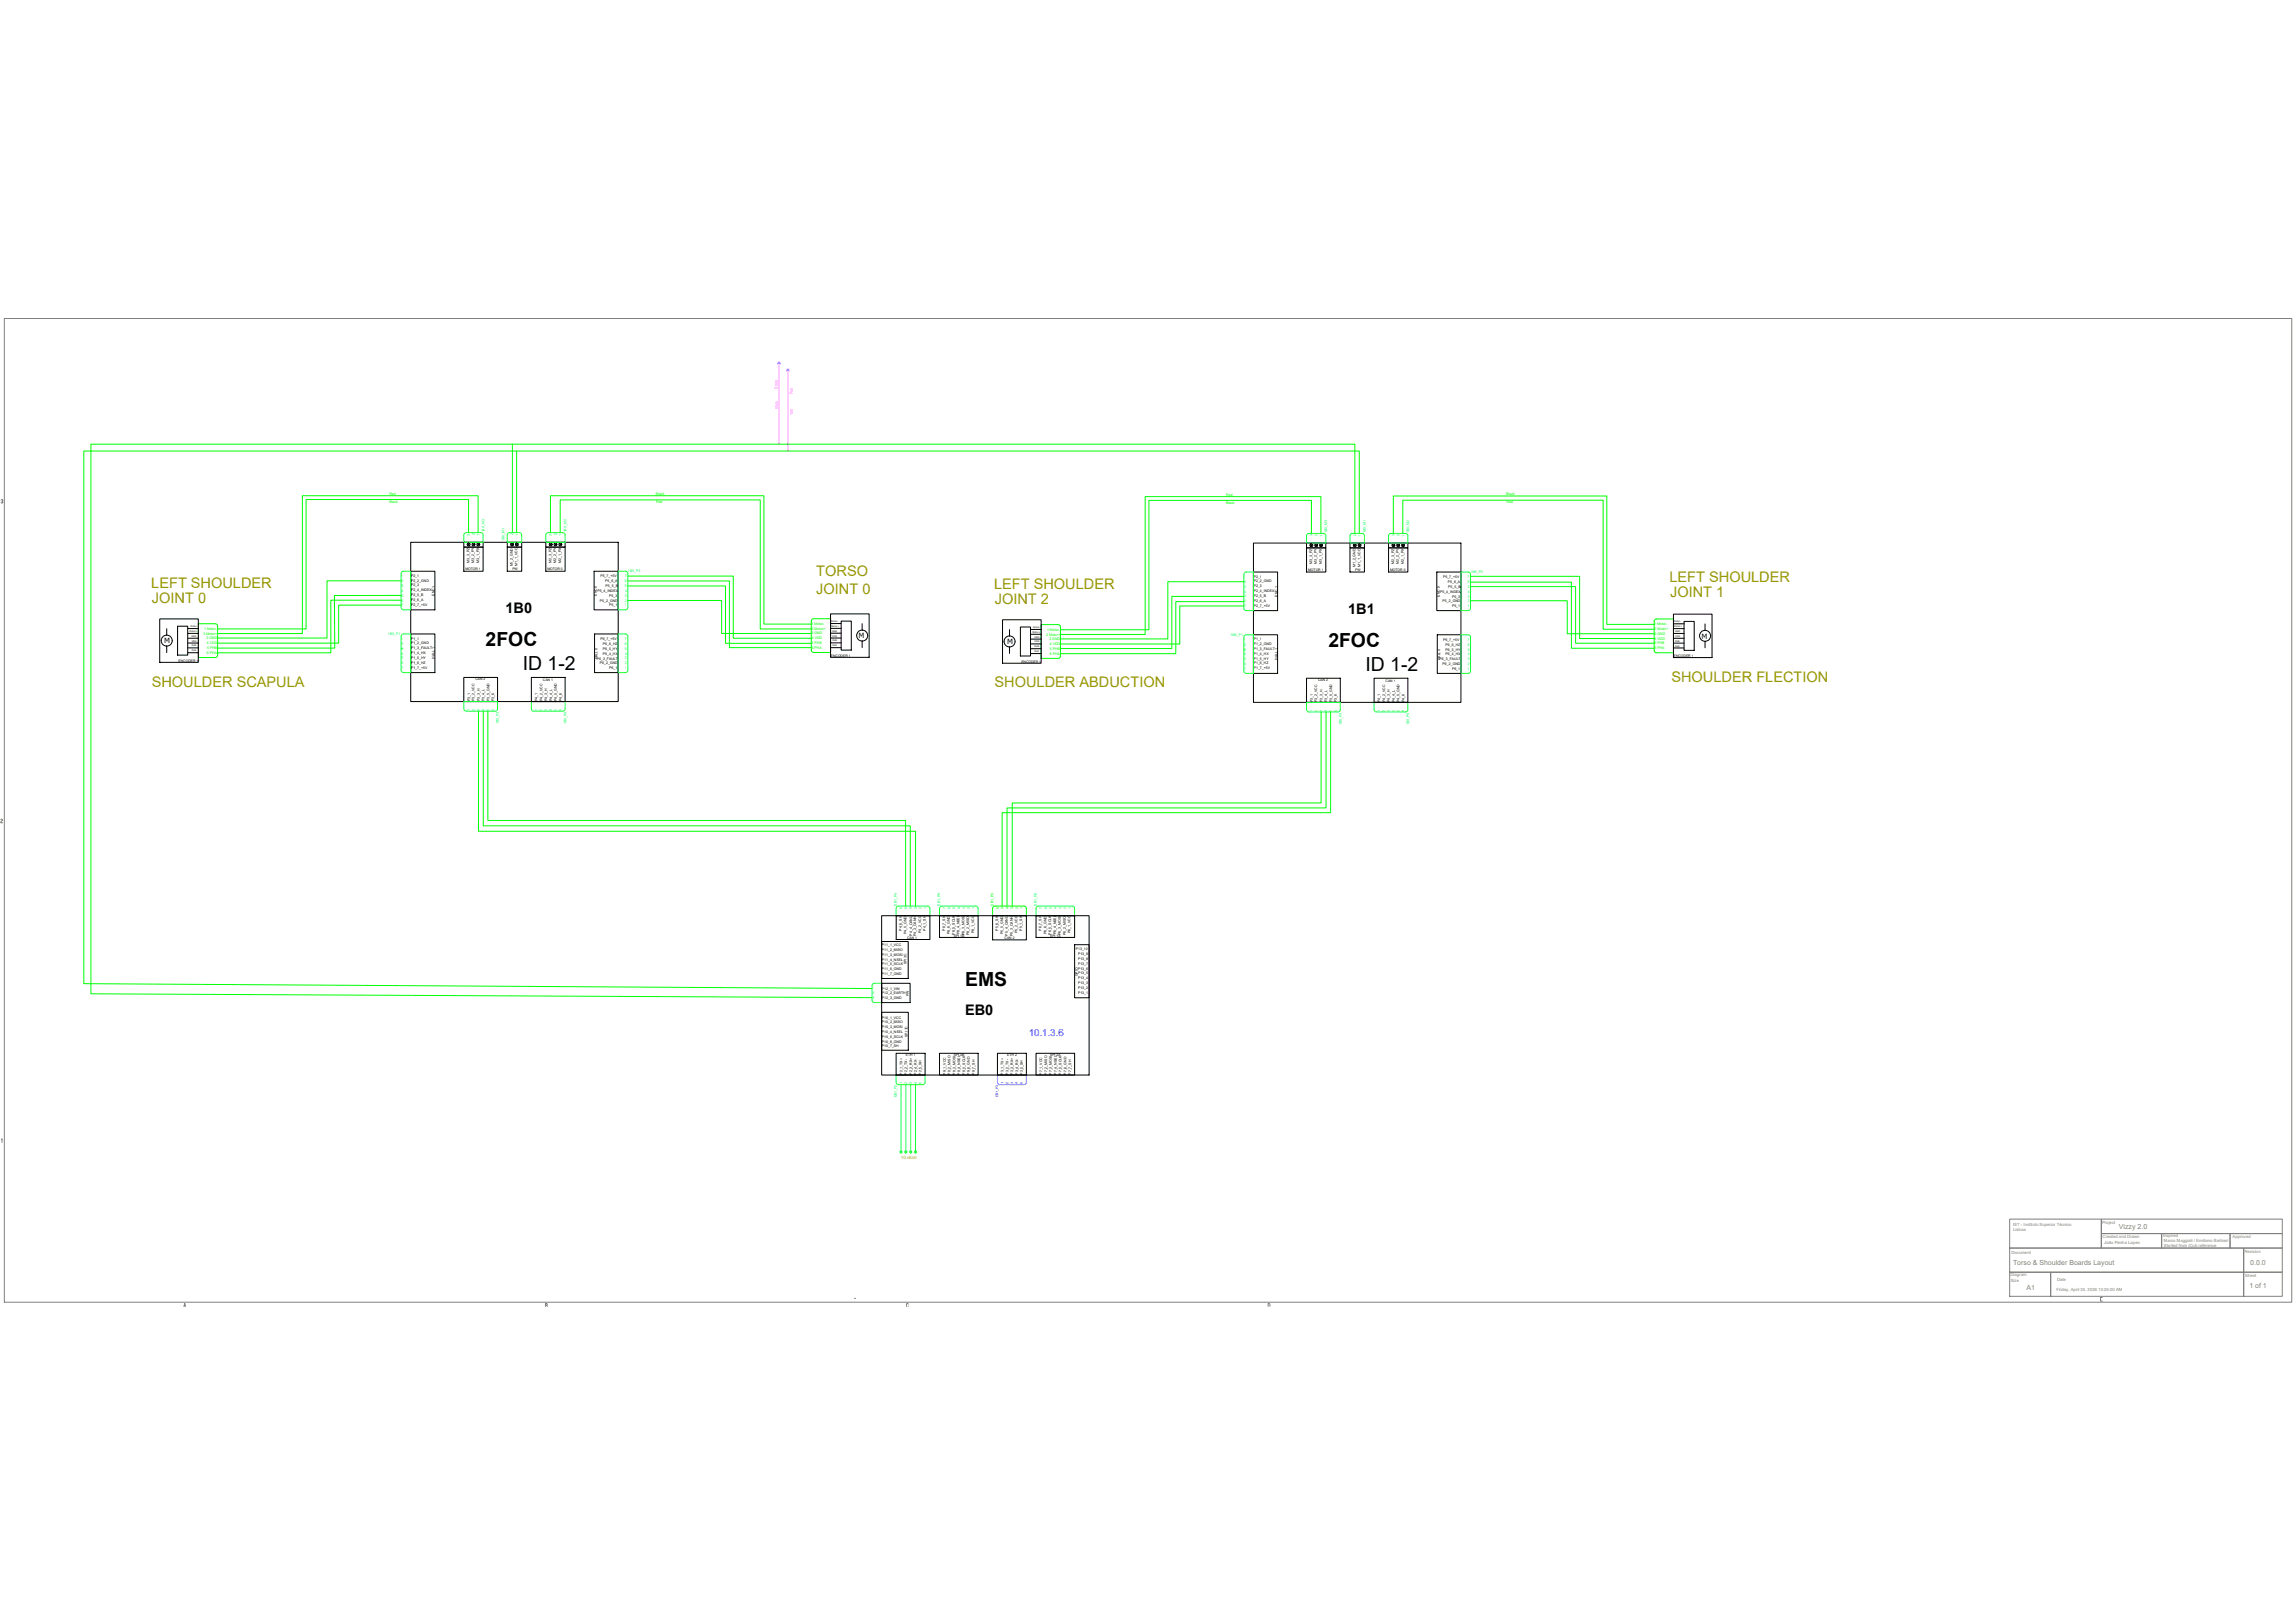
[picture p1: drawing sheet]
<svg xmlns="http://www.w3.org/2000/svg" width="841mm" height="594mm" viewBox="0 0 841 594" stroke-linecap="round" stroke-linejoin="round" font-family="sans-serif">
<defs><g id="words">
<g font-size="7.1">
<text x="178" y="236.6">2FOC</text>
<text x="486.8" y="236.9">2FOC</text>
<text x="191.6" y="245.5">ID 1-2</text>
<text x="500.4" y="245.8">ID 1-2</text>
<text x="353.7" y="361">EMS</text>
</g>
<g font-size="5.3" fill="#990">
<text x="55.4" y="215.3">LEFT SHOULDER</text>
<text x="299.1" y="210.9">TORSO</text>
<text x="364.3" y="215.6">LEFT SHOULDER</text>
<text x="611.8" y="213.3">LEFT SHOULDER</text>
<text x="55.7" y="220.8">JOINT 0</text>
<text x="299.1" y="217.5">JOINT 0</text>
<text x="364.6" y="221.1">JOINT 2</text>
<text x="612" y="218.8">JOINT 1</text>
<text x="55.6" y="251.4">SHOULDER SCAPULA</text>
<text x="364.5" y="251.8">SHOULDER ABDUCTION</text>
<text x="612.5" y="249.9">SHOULDER FLECTION</text>
</g>
<g font-size="5.3">
<text x="185.2" y="224.6">1B0</text>
<text x="494" y="224.9">1B1</text>
<text x="353.7" y="371.7">EB0</text>
</g>
<text font-size="3.6" fill="#00f" x="377" y="379.6">10.1.3.6</text>
<g font-size="2.6">
<text x="314.6" y="233.8">M</text>
<text x="623.5" y="233.9">M</text>
<text x="60.2" y="235.6">M</text>
<text x="369.1" y="236">M</text>
</g>
<g font-size="2.6" fill="#808080">
<text x="776.5" y="450.2">Vizzy 2.0</text>
<text x="737.7" y="463.2">Torso &amp; Shoulder Boards Layout</text>
<text x="824.7" y="463.3">0.0.0</text>
<text x="742.6" y="472.5">A1</text>
<text x="824.3" y="471.8">1 of 1</text>
</g>
<g font-size="1.6" fill="#808080">
<text x="737.7" y="448.9">IST - Instituto Superior Técnico</text>
<text x="770.3" y="448.1">Project</text>
<text x="737.8" y="450.7">Lisboa</text>
<text x="770.5" y="453.5">Created and Drawn</text>
<text x="771.1" y="455.6">João Penha Lopes</text>
<text x="792.6" y="453.2">Inspired</text>
<text x="792.9" y="454.9">Marco Maggiali / Emiliano Barbieri</text>
<text x="818.1" y="453.3">Approved</text>
<text x="737.1" y="459.4">Document</text>
<text x="793" y="456.8">Started from iCub reference</text>
<text x="822.5" y="458.9">Revision</text>
<text x="736.8" y="467.4">Diagram</text>
<text x="822.8" y="467.9">Sheet</text>
<text x="736.9" y="469.5">Size</text>
<text x="753.6" y="472.7">Friday, April 24, 2026 10:25:00 AM</text>
<text x="753.8" y="469.2">Date</text>
</g>
<g font-size="1.3" fill="#f0f">
<text x="284.9" y="142.4" transform="rotate(-90 284.9 142.4)">Black</text>
<text x="285.1" y="149.9" transform="rotate(-90 285.1 149.9)">GND</text>
<text x="290.4" y="144.5" transform="rotate(-90 290.4 144.5)">Red</text>
<text x="290.6" y="152.1" transform="rotate(-90 290.6 152.1)">12V</text>
</g>
<g font-size="1.3" fill="#0f0">
<text x="142.7" y="184.2">Black</text>
<text x="142.7" y="181.3">Red</text>
<text x="240.4" y="181.3">Black</text>
<text x="240.5" y="184.4">Red</text>
<text x="449.3" y="184.5">Black</text>
<text x="449.4" y="181.6">Red</text>
<text x="552" y="181.3">Black</text>
<text x="552.1" y="184.4">Red</text>
<text x="74.5" y="232.4">2 Motor+</text>
<text x="74.8" y="230.7">1 Motor-</text>
<text x="297.3" y="228.8">1 Motor-</text>
<text x="297.4" y="232.4">3 GND</text>
<text x="297.5" y="230.6">2 Motor+</text>
<text x="383.4" y="232.8">2 Motor+</text>
<text x="383.7" y="231">1 Motor-</text>
<text x="606.2" y="228.9">1 Motor-</text>
<text x="606.3" y="232.5">3 GND</text>
<text x="606.3" y="230.7">2 Motor+</text>
<text x="75.7" y="234.2">3 GND</text>
<text x="75.9" y="239.5">6 PHA</text>
<text x="75.9" y="236">4 VDD</text>
<text x="75.9" y="237.7">5 PHB</text>
<text x="297.4" y="235.9">5 PHB</text>
<text x="297.4" y="237.7">6 PHA</text>
<text x="297.5" y="234.1">4 VDD</text>
<text x="384.6" y="234.5">3 GND</text>
<text x="384.7" y="239.8">6 PHA</text>
<text x="384.7" y="236.3">4 VDD</text>
<text x="384.8" y="238.1">5 PHB</text>
<text x="606.3" y="236">5 PHB</text>
<text x="606.3" y="237.8">6 PHA</text>
<text x="606.4" y="234.2">4 VDD</text>
<text x="364" y="331.8" transform="rotate(-90 364 331.8)">EB1_P5</text>
<text x="366" y="332.9" transform="rotate(-90 366 332.9)">6</text>
<text x="367.8" y="332.9" transform="rotate(-90 367.8 332.9)">5</text>
<text x="369.5" y="332.9" transform="rotate(-90 369.5 332.9)">4</text>
<text x="371.3" y="332.9" transform="rotate(-90 371.3 332.9)">3</text>
<text x="373.1" y="332.9" transform="rotate(-90 373.1 332.9)">2</text>
<text x="374.9" y="333" transform="rotate(-90 374.9 333)">1</text>
</g>
<g font-size="1.3" fill="#00ff64">
<text x="172.2" y="196.1" transform="rotate(-90 172.2 196.1)">3</text>
<text x="174" y="196.1" transform="rotate(-90 174 196.1)">2</text>
<text x="175.7" y="196.2" transform="rotate(-90 175.7 196.2)">1</text>
<text x="177.6" y="195" transform="rotate(-90 177.6 195)">1B0_M3</text>
<text x="188.1" y="196.1" transform="rotate(-90 188.1 196.1)">2</text>
<text x="189.9" y="196.2" transform="rotate(-90 189.9 196.2)">1</text>
<text x="202.2" y="196.1" transform="rotate(-90 202.2 196.1)">3</text>
<text x="204" y="196.1" transform="rotate(-90 204 196.1)">2</text>
<text x="205.8" y="196.2" transform="rotate(-90 205.8 196.2)">1</text>
<text x="207.6" y="195" transform="rotate(-90 207.6 195)">1B0_M2</text>
<text x="481" y="196.4" transform="rotate(-90 481 196.4)">3</text>
<text x="482.8" y="196.4" transform="rotate(-90 482.8 196.4)">2</text>
<text x="484.6" y="196.5" transform="rotate(-90 484.6 196.5)">1</text>
<text x="486.4" y="195.3" transform="rotate(-90 486.4 195.3)">1B0_M3</text>
<text x="496.9" y="196.4" transform="rotate(-90 496.9 196.4)">2</text>
<text x="498.7" y="196.5" transform="rotate(-90 498.7 196.5)">1</text>
<text x="500.5" y="195.3" transform="rotate(-90 500.5 195.3)">1B0_M1</text>
<text x="511.1" y="196.4" transform="rotate(-90 511.1 196.4)">3</text>
<text x="512.8" y="196.4" transform="rotate(-90 512.8 196.4)">2</text>
<text x="514.6" y="196.5" transform="rotate(-90 514.6 196.5)">1</text>
<text x="516.4" y="195.3" transform="rotate(-90 516.4 195.3)">1B0_M2</text>
<text x="184.9" y="198.3" transform="rotate(-90 184.9 198.3)">1B0_M1</text>
<text x="230.1" y="209.5">1B0_P5</text>
<text x="539" y="209.8">1B0_P5</text>
<text x="147" y="211.5">1</text>
<text x="147.1" y="215">3</text>
<text x="147.2" y="213.2">2</text>
<text x="229" y="211.5">7</text>
<text x="229" y="213.3">6</text>
<text x="229" y="215">5</text>
<text x="455.9" y="211.8">1</text>
<text x="456" y="215.3">3</text>
<text x="456" y="213.5">2</text>
<text x="537.8" y="211.7">7</text>
<text x="537.8" y="213.6">6</text>
<text x="537.8" y="215.3">5</text>
<text x="147.1" y="218.5">5</text>
<text x="147.1" y="220.3">6</text>
<text x="147.2" y="216.8">4</text>
<text x="229" y="218.6">3</text>
<text x="229" y="220.3">2</text>
<text x="229.1" y="216.8">4</text>
<text x="456" y="218.8">5</text>
<text x="456" y="220.6">6</text>
<text x="456" y="217">4</text>
<text x="537.8" y="218.9">3</text>
<text x="537.9" y="220.6">2</text>
<text x="537.9" y="217">4</text>
<text x="147.1" y="222.1">7</text>
<text x="228.9" y="222.1">1</text>
<text x="456" y="222.3">7</text>
<text x="537.8" y="222.4">1</text>
<text x="142.2" y="232.5">1B0_P1</text>
<text x="451" y="232.8">1B0_P1</text>
<text x="147" y="234.5">1</text>
<text x="147.1" y="238">3</text>
<text x="147.2" y="236.2">2</text>
<text x="147.2" y="239.7">4</text>
<text x="229" y="234.4">7</text>
<text x="229" y="236.2">6</text>
<text x="229" y="238">5</text>
<text x="229.1" y="239.7">4</text>
<text x="455.9" y="234.7">1</text>
<text x="456" y="238.3">3</text>
<text x="456" y="236.5">2</text>
<text x="537.8" y="234.7">7</text>
<text x="537.8" y="236.5">6</text>
<text x="537.8" y="238.3">5</text>
<text x="147.1" y="245.1">7</text>
<text x="147.1" y="241.5">5</text>
<text x="147.1" y="243.3">6</text>
<text x="228.9" y="245.1">1</text>
<text x="229" y="241.5">3</text>
<text x="229" y="243.3">2</text>
<text x="456" y="245.3">7</text>
<text x="456" y="241.8">5</text>
<text x="456" y="243.6">6</text>
<text x="456" y="240">4</text>
<text x="537.8" y="245.4">1</text>
<text x="537.8" y="241.8">3</text>
<text x="537.9" y="243.6">2</text>
<text x="537.9" y="240">4</text>
<text x="172.2" y="260.4" transform="rotate(-90 172.2 260.4)">1</text>
<text x="174" y="260.3" transform="rotate(-90 174 260.3)">2</text>
<text x="175.7" y="260.3" transform="rotate(-90 175.7 260.3)">3</text>
<text x="177.5" y="260.3" transform="rotate(-90 177.5 260.3)">4</text>
<text x="179.3" y="260.3" transform="rotate(-90 179.3 260.3)">5</text>
<text x="181" y="260.3" transform="rotate(-90 181 260.3)">6</text>
<text x="196.9" y="260.4" transform="rotate(-90 196.9 260.4)">1</text>
<text x="198.7" y="260.3" transform="rotate(-90 198.7 260.3)">2</text>
<text x="200.5" y="260.3" transform="rotate(-90 200.5 260.3)">3</text>
<text x="202.3" y="260.3" transform="rotate(-90 202.3 260.3)">4</text>
<text x="204" y="260.3" transform="rotate(-90 204 260.3)">5</text>
<text x="205.8" y="260.3" transform="rotate(-90 205.8 260.3)">6</text>
<text x="481" y="260.7" transform="rotate(-90 481 260.7)">1</text>
<text x="482.8" y="260.6" transform="rotate(-90 482.8 260.6)">2</text>
<text x="484.5" y="260.6" transform="rotate(-90 484.5 260.6)">3</text>
<text x="486.3" y="260.6" transform="rotate(-90 486.3 260.6)">4</text>
<text x="488.1" y="260.6" transform="rotate(-90 488.1 260.6)">5</text>
<text x="489.9" y="260.6" transform="rotate(-90 489.9 260.6)">6</text>
<text x="505.8" y="260.7" transform="rotate(-90 505.8 260.7)">1</text>
<text x="507.5" y="260.6" transform="rotate(-90 507.5 260.6)">2</text>
<text x="509.3" y="260.6" transform="rotate(-90 509.3 260.6)">3</text>
<text x="511.1" y="260.6" transform="rotate(-90 511.1 260.6)">4</text>
<text x="512.8" y="260.6" transform="rotate(-90 512.8 260.6)">5</text>
<text x="514.6" y="260.6" transform="rotate(-90 514.6 260.6)">6</text>
<text x="182.9" y="265.3" transform="rotate(-90 182.9 265.3)">1B0_P3</text>
<text x="207.6" y="265.3" transform="rotate(-90 207.6 265.3)">1B0_P4</text>
<text x="491.7" y="265.6" transform="rotate(-90 491.7 265.6)">1B0_P3</text>
<text x="516.4" y="265.6" transform="rotate(-90 516.4 265.6)">1B0_P4</text>
<text x="328.7" y="331.8" transform="rotate(-90 328.7 331.8)">EB1_P4</text>
<text x="330.7" y="332.9" transform="rotate(-90 330.7 332.9)">6</text>
<text x="332.4" y="332.9" transform="rotate(-90 332.4 332.9)">5</text>
<text x="334.2" y="332.9" transform="rotate(-90 334.2 332.9)">4</text>
<text x="336" y="332.9" transform="rotate(-90 336 332.9)">3</text>
<text x="337.7" y="332.9" transform="rotate(-90 337.7 332.9)">2</text>
<text x="339.5" y="333" transform="rotate(-90 339.5 333)">1</text>
<text x="344.6" y="331.8" transform="rotate(-90 344.6 331.8)">EB1_P8</text>
<text x="346.5" y="332.9" transform="rotate(-90 346.5 332.9)">7</text>
<text x="348.3" y="332.9" transform="rotate(-90 348.3 332.9)">6</text>
<text x="350.1" y="332.9" transform="rotate(-90 350.1 332.9)">5</text>
<text x="351.8" y="332.9" transform="rotate(-90 351.8 332.9)">4</text>
<text x="353.7" y="332.9" transform="rotate(-90 353.7 332.9)">3</text>
<text x="355.4" y="332.9" transform="rotate(-90 355.4 332.9)">2</text>
<text x="357.2" y="333" transform="rotate(-90 357.2 333)">1</text>
<text x="379.9" y="331.8" transform="rotate(-90 379.9 331.8)">EB1_P6</text>
<text x="381.9" y="332.9" transform="rotate(-90 381.9 332.9)">7</text>
<text x="383.7" y="332.9" transform="rotate(-90 383.7 332.9)">6</text>
<text x="385.4" y="332.9" transform="rotate(-90 385.4 332.9)">5</text>
<text x="387.2" y="332.9" transform="rotate(-90 387.2 332.9)">4</text>
<text x="389" y="332.9" transform="rotate(-90 389 332.9)">3</text>
<text x="390.8" y="332.9" transform="rotate(-90 390.8 332.9)">2</text>
<text x="392.5" y="333" transform="rotate(-90 392.5 333)">1</text>
<text x="319.6" y="362.4">1</text>
<text x="319.7" y="365.9">3</text>
<text x="319.7" y="364.1">2</text>
<text x="328.7" y="401.9" transform="rotate(-90 328.7 401.9)">EB1_P2</text>
<text x="330.6" y="397.2" transform="rotate(-90 330.6 397.2)">1</text>
<text x="332.4" y="397.1" transform="rotate(-90 332.4 397.1)">2</text>
<text x="334.2" y="397.1" transform="rotate(-90 334.2 397.1)">3</text>
<text x="335.9" y="397.1" transform="rotate(-90 335.9 397.1)">4</text>
<text x="337.7" y="397.1" transform="rotate(-90 337.7 397.1)">5</text>
</g>
<g font-size="1.3">
<text x="172" y="206.1" transform="rotate(-90 172 206.1)">M3_3_PZ</text>
<text x="173.8" y="206.2" transform="rotate(-90 173.8 206.2)">M3_2_PY</text>
<text x="175.5" y="206.2" transform="rotate(-90 175.5 206.2)">M3_1_PX</text>
<text x="187.9" y="207.5" transform="rotate(-90 187.9 207.5)">M1_2_GND</text>
<text x="189.7" y="207.2" transform="rotate(-90 189.7 207.2)">M1_1_VCC</text>
<text x="202.1" y="206.1" transform="rotate(-90 202.1 206.1)">M2_3_PZ</text>
<text x="203.8" y="206.2" transform="rotate(-90 203.8 206.2)">M2_2_PY</text>
<text x="205.6" y="206.2" transform="rotate(-90 205.6 206.2)">M2_1_PX</text>
<text x="480.8" y="206.4" transform="rotate(-90 480.8 206.4)">M3_3_PZ</text>
<text x="482.6" y="206.4" transform="rotate(-90 482.6 206.4)">M3_2_PY</text>
<text x="484.4" y="206.5" transform="rotate(-90 484.4 206.5)">M3_1_PX</text>
<text x="496.7" y="207.8" transform="rotate(-90 496.7 207.8)">M1_2_GND</text>
<text x="498.5" y="207.5" transform="rotate(-90 498.5 207.5)">M1_1_VCC</text>
<text x="510.9" y="206.4" transform="rotate(-90 510.9 206.4)">M2_3_PZ</text>
<text x="512.7" y="206.4" transform="rotate(-90 512.7 206.4)">M2_2_PY</text>
<text x="514.4" y="206.5" transform="rotate(-90 514.4 206.5)">M2_1_PX</text>
<text x="150.6" y="211.3">P2_1</text>
<text x="150.6" y="213">P2_2_GND</text>
<text x="150.6" y="214.8">P2_3</text>
<text x="220" y="211.4">P5_7_+5V</text>
<text x="221.8" y="213.3">P5_6_A</text>
<text x="221.9" y="215">P5_5_B</text>
<text x="459.4" y="211.6">P2_1</text>
<text x="459.4" y="213.3">P2_2_GND</text>
<text x="459.4" y="215.1">P2_3</text>
<text x="528.8" y="211.7">P5_7_+5V</text>
<text x="530.6" y="213.6">P5_6_A</text>
<text x="530.7" y="215.3">P5_5_B</text>
<text x="150.6" y="216.6">P2_4_INDEX</text>
<text x="150.6" y="218.3">P2_5_B</text>
<text x="150.6" y="220.1">P2_6_A</text>
<text x="150.6" y="221.9">P2_7_+5V</text>
<text x="218.9" y="216.8">P5_4_INDEX</text>
<text x="219.8" y="220.3">P5_2_GND</text>
<text x="223.3" y="218.6">P5_3</text>
<text x="459.4" y="216.9">P2_4_INDEX</text>
<text x="459.4" y="218.6">P2_5_B</text>
<text x="459.4" y="220.4">P2_6_A</text>
<text x="527.7" y="217.1">P5_4_INDEX</text>
<text x="528.7" y="220.6">P5_2_GND</text>
<text x="532.1" y="218.9">P5_3</text>
<text x="223.3" y="222.1">P5_1</text>
<text x="459.4" y="222.2">P2_7_+5V</text>
<text x="532.1" y="222.4">P5_1</text>
<text x="150.6" y="234.3">P1_1</text>
<text x="150.6" y="236">P1_2_GND</text>
<text x="150.6" y="237.8">P1_3_FAULT</text>
<text x="150.6" y="239.5">P1_4_HX</text>
<text x="220" y="234.5">P6_7_+5V</text>
<text x="220.9" y="239.8">P6_4_HX</text>
<text x="220.9" y="238">P6_5_HY</text>
<text x="220.9" y="236.3">P6_6_HZ</text>
<text x="459.4" y="234.5">P1_1</text>
<text x="459.4" y="236.3">P1_2_GND</text>
<text x="459.4" y="238.1">P1_3_FAULT</text>
<text x="459.4" y="239.8">P1_4_HX</text>
<text x="528.8" y="234.8">P6_7_+5V</text>
<text x="529.7" y="238.3">P6_5_HY</text>
<text x="529.8" y="236.5">P6_6_HZ</text>
<text x="150.6" y="241.3">P1_5_HY</text>
<text x="150.6" y="243.1">P1_6_HZ</text>
<text x="150.6" y="244.9">P1_7_+5V</text>
<text x="218.7" y="241.6">P6_3_FAULT</text>
<text x="219.8" y="243.3">P6_2_GND</text>
<text x="223.3" y="245.1">P6_1</text>
<text x="459.4" y="241.6">P1_5_HY</text>
<text x="459.4" y="243.4">P1_6_HZ</text>
<text x="459.4" y="245.1">P1_7_+5V</text>
<text x="527.6" y="241.9">P6_3_FAULT</text>
<text x="528.7" y="243.6">P6_2_GND</text>
<text x="529.7" y="240.1">P6_4_HX</text>
<text x="532.1" y="245.4">P6_1</text>
<text x="172.3" y="256.9" transform="rotate(-90 172.3 256.9)">P3_1</text>
<text x="173.8" y="256.9" transform="rotate(-90 173.8 256.9)">P3_2_VCC</text>
<text x="175.8" y="256.9" transform="rotate(-90 175.8 256.9)">P3_3_H</text>
<text x="177.6" y="256.9" transform="rotate(-90 177.6 256.9)">P3_4_L</text>
<text x="179.3" y="256.9" transform="rotate(-90 179.3 256.9)">P3_5_GND</text>
<text x="181.1" y="256.9" transform="rotate(-90 181.1 256.9)">P3_6</text>
<text x="197" y="256.9" transform="rotate(-90 197 256.9)">P4_1</text>
<text x="198.8" y="256.9" transform="rotate(-90 198.8 256.9)">P4_2_VCC</text>
<text x="200.5" y="256.9" transform="rotate(-90 200.5 256.9)">P4_3_H</text>
<text x="202.3" y="256.9" transform="rotate(-90 202.3 256.9)">P4_4_L</text>
<text x="204.1" y="256.9" transform="rotate(-90 204.1 256.9)">P4_5_GND</text>
<text x="205.8" y="256.9" transform="rotate(-90 205.8 256.9)">P4_6</text>
<text x="481.1" y="257.1" transform="rotate(-90 481.1 257.1)">P3_1</text>
<text x="482.7" y="257.1" transform="rotate(-90 482.7 257.1)">P3_2_VCC</text>
<text x="484.6" y="257.1" transform="rotate(-90 484.6 257.1)">P3_3_H</text>
<text x="486.4" y="257.1" transform="rotate(-90 486.4 257.1)">P3_4_L</text>
<text x="488.1" y="257.1" transform="rotate(-90 488.1 257.1)">P3_5_GND</text>
<text x="489.9" y="257.1" transform="rotate(-90 489.9 257.1)">P3_6</text>
<text x="505.8" y="257.1" transform="rotate(-90 505.8 257.1)">P4_1</text>
<text x="507.6" y="257.1" transform="rotate(-90 507.6 257.1)">P4_2_VCC</text>
<text x="509.4" y="257.1" transform="rotate(-90 509.4 257.1)">P4_3_H</text>
<text x="511.1" y="257.1" transform="rotate(-90 511.1 257.1)">P4_4_L</text>
<text x="512.9" y="257.1" transform="rotate(-90 512.9 257.1)">P4_5_GND</text>
<text x="514.7" y="257.1" transform="rotate(-90 514.7 257.1)">P4_6</text>
<text x="330.4" y="340.9" transform="rotate(-90 330.4 340.9)">P4_6_SH</text>
<text x="337.5" y="341.9" transform="rotate(-90 337.5 341.9)">P4_2_VCC</text>
<text x="339.3" y="340.9" transform="rotate(-90 339.3 340.9)">P4_1_SH</text>
<text x="346.4" y="340.9" transform="rotate(-90 346.4 340.9)">P8_7_SH</text>
<text x="357" y="341.9" transform="rotate(-90 357 341.9)">P8_1_VCC</text>
<text x="365.8" y="340.9" transform="rotate(-90 365.8 340.9)">P5_6_SH</text>
<text x="372.9" y="341.9" transform="rotate(-90 372.9 341.9)">P5_2_VCC</text>
<text x="374.6" y="340.9" transform="rotate(-90 374.6 340.9)">P5_1_SH</text>
<text x="381.7" y="340.9" transform="rotate(-90 381.7 340.9)">P6_7_SH</text>
<text x="392.3" y="341.9" transform="rotate(-90 392.3 341.9)">P6_1_VCC</text>
<text x="323.2" y="346.5">P11_1_VCC</text>
<text x="332.2" y="342.1" transform="rotate(-90 332.2 342.1)">P4_5_GND</text>
<text x="334.3" y="342.7" transform="rotate(-90 334.3 342.7)">P4_4_CANL</text>
<text x="335.7" y="342.9" transform="rotate(-90 335.7 342.9)">P4_3_CANH</text>
<text x="348.1" y="342.1" transform="rotate(-90 348.1 342.1)">P8_6_GND</text>
<text x="349.9" y="342.4" transform="rotate(-90 349.9 342.4)">P8_5_SCLK</text>
<text x="351.7" y="342.3" transform="rotate(-90 351.7 342.3)">P8_4_NSEL</text>
<text x="353.4" y="342.4" transform="rotate(-90 353.4 342.4)">P8_3_MOSI</text>
<text x="355.2" y="342.4" transform="rotate(-90 355.2 342.4)">P8_2_MISO</text>
<text x="367.6" y="342.1" transform="rotate(-90 367.6 342.1)">P5_5_GND</text>
<text x="369.3" y="342.7" transform="rotate(-90 369.3 342.7)">P5_4_CANL</text>
<text x="371.1" y="342.9" transform="rotate(-90 371.1 342.9)">P5_3_CANH</text>
<text x="383.5" y="342.1" transform="rotate(-90 383.5 342.1)">P6_6_GND</text>
<text x="385.2" y="342.4" transform="rotate(-90 385.2 342.4)">P6_5_SCLK</text>
<text x="387" y="342.3" transform="rotate(-90 387 342.3)">P6_4_NSEL</text>
<text x="388.8" y="342.4" transform="rotate(-90 388.8 342.4)">P6_3_MOSI</text>
<text x="390.5" y="342.4" transform="rotate(-90 390.5 342.4)">P6_2_MISO</text>
<text x="323.2" y="348.3">P11_2_MISO</text>
<text x="323.2" y="350.1">P11_3_MOSI</text>
<text x="323.2" y="351.8">P11_4_NSEL</text>
<text x="323.2" y="353.6">P11_5_SCLK</text>
<text x="394.3" y="348">P13_10</text>
<text x="395.1" y="353.4">P13_7</text>
<text x="395.1" y="351.6">P13_8</text>
<text x="395.1" y="349.8">P13_9</text>
<text x="323.2" y="355.4">P11_6_GND</text>
<text x="323.2" y="357.1">P11_7_GND</text>
<text x="395.1" y="358.7">P13_4</text>
<text x="395.1" y="356.9">P13_5</text>
<text x="395.1" y="355.1">P13_6</text>
<text x="323.2" y="362.4">P12_1_VIN</text>
<text x="323.2" y="364.2">P12_2_EARTH</text>
<text x="323.2" y="366">P12_3_GND</text>
<text x="395.1" y="364">P13_1</text>
<text x="395.1" y="362.2">P13_2</text>
<text x="395.1" y="360.4">P13_3</text>
<text x="323.2" y="373">P10_1_VCC</text>
<text x="323.2" y="374.8">P10_2_MISO</text>
<text x="323.2" y="376.6">P10_3_MOSI</text>
<text x="323.2" y="378.3">P10_4_NSEL</text>
<text x="323.2" y="380.1">P10_5_SCLK</text>
<text x="323.2" y="381.9">P10_6_GND</text>
<text x="323.2" y="383.6">P10_7_SH</text>
<text x="330.7" y="393.6" transform="rotate(-90 330.7 393.6)">P2_1_TX+</text>
<text x="332.4" y="393.6" transform="rotate(-90 332.4 393.6)">P2_2_TX-</text>
<text x="334.2" y="393.6" transform="rotate(-90 334.2 393.6)">P2_3_RX+</text>
<text x="336" y="393.6" transform="rotate(-90 336 393.6)">P2_4_RX-</text>
<text x="337.7" y="393.6" transform="rotate(-90 337.7 393.6)">P2_5_SH</text>
<text x="346.6" y="393.6" transform="rotate(-90 346.6 393.6)">P9_1_VCC</text>
<text x="348.4" y="393.6" transform="rotate(-90 348.4 393.6)">P9_2_MISO</text>
<text x="350.1" y="393.6" transform="rotate(-90 350.1 393.6)">P9_3_MOSI</text>
<text x="351.9" y="393.6" transform="rotate(-90 351.9 393.6)">P9_4_NSEL</text>
<text x="353.7" y="393.6" transform="rotate(-90 353.7 393.6)">P9_5_SCLK</text>
<text x="355.4" y="393.6" transform="rotate(-90 355.4 393.6)">P9_6_GND</text>
<text x="357.2" y="393.6" transform="rotate(-90 357.2 393.6)">P9_7_SH</text>
<text x="367.8" y="393.6" transform="rotate(-90 367.8 393.6)">P3_1_TX+</text>
<text x="369.6" y="393.6" transform="rotate(-90 369.6 393.6)">P3_2_TX-</text>
<text x="371.3" y="393.6" transform="rotate(-90 371.3 393.6)">P3_3_RX+</text>
<text x="373.1" y="393.6" transform="rotate(-90 373.1 393.6)">P3_4_RX-</text>
<text x="374.9" y="393.6" transform="rotate(-90 374.9 393.6)">P3_5_SH</text>
<text x="382" y="393.6" transform="rotate(-90 382 393.6)">P7_1_VCC</text>
<text x="383.7" y="393.6" transform="rotate(-90 383.7 393.6)">P7_2_MISO</text>
<text x="385.5" y="393.6" transform="rotate(-90 385.5 393.6)">P7_3_MOSI</text>
<text x="387.2" y="393.6" transform="rotate(-90 387.2 393.6)">P7_4_NSEL</text>
<text x="389" y="393.6" transform="rotate(-90 389 393.6)">P7_5_SCLK</text>
<text x="390.8" y="393.6" transform="rotate(-90 390.8 393.6)">P7_6_GND</text>
<text x="392.6" y="393.6" transform="rotate(-90 392.6 393.6)">P7_7_SH</text>
</g>
<g font-size="1.3" fill="#0064ff">
<text x="365.8" y="401.9" transform="rotate(-90 365.8 401.9)">EB1_P3</text>
<text x="367.8" y="397.2" transform="rotate(-90 367.8 397.2)">1</text>
<text x="369.5" y="397.1" transform="rotate(-90 369.5 397.1)">2</text>
<text x="371.3" y="397.1" transform="rotate(-90 371.3 397.1)">3</text>
<text x="373.1" y="397.1" transform="rotate(-90 373.1 397.1)">4</text>
<text x="374.8" y="397.1" transform="rotate(-90 374.8 397.1)">5</text>
</g>
<text font-size="1.3" fill="#990" x="330.3" y="424.5">TO HEAD</text>
<g font-size="1.2">
<text x="170.6" y="208.9">MOTOR 1</text>
<text x="187.8" y="208.9">PW</text>
<text x="200.6" y="208.9">MOTOR 0</text>
<text x="479.4" y="209.2">MOTOR 1</text>
<text x="496.6" y="209.2">PW</text>
<text x="509.4" y="209.2">MOTOR 0</text>
<text x="159.3" y="218.2" transform="rotate(-90 159.3 218.2)">ENC 1</text>
<text x="218.8" y="218.2" transform="rotate(-90 218.8 218.2)">ENC 0</text>
<text x="468.1" y="218.5" transform="rotate(-90 468.1 218.5)">ENC 1</text>
<text x="527.6" y="218.5" transform="rotate(-90 527.6 218.5)">ENC 0</text>
<text x="65.4" y="242.4">ENCODER 1</text>
<text x="159.3" y="241.3" transform="rotate(-90 159.3 241.3)">HALL 1</text>
<text x="218.9" y="241.5" transform="rotate(-90 218.9 241.5)">HALL 0</text>
<text x="304.5" y="240.6">ENCODER 1</text>
<text x="374.3" y="242.7">ENCODER 1</text>
<text x="468.1" y="241.6" transform="rotate(-90 468.1 241.6)">HALL 1</text>
<text x="527.8" y="241.8" transform="rotate(-90 527.8 241.8)">HALL 0</text>
<text x="613.4" y="240.7">ENCODER 1</text>
<text x="174.2" y="249.2">CAN 2</text>
<text x="198.9" y="249.3">CAN 1</text>
<text x="483" y="249.5">CAN 2</text>
<text x="507.8" y="249.6">CAN 1</text>
<text x="332.4" y="344.1">CAN 1</text>
<text x="349.5" y="343.3">SPI 1B</text>
<text x="368.1" y="344">CAN 2</text>
<text x="384.8" y="343.3">SPI 1A</text>
<text x="332.2" y="353.2" transform="rotate(-90 332.2 353.2)">SPI 3C</text>
<text x="395" y="357.6" transform="rotate(-90 395 357.6)">GPIO</text>
<text x="333.1" y="364.8" transform="rotate(-90 333.1 364.8)">PW</text>
<text x="332.6" y="379.8" transform="rotate(-90 332.6 379.8)">SPI 1C</text>
<text x="332" y="386.9">ETH 1</text>
<text x="349.5" y="386.8">SPI 3B</text>
<text x="369.1" y="386.9">ETH 2</text>
<text x="384.8" y="386.8">SPI 3A</text>
</g>
<g font-size=".8">
<text x="304.5" y="227.9">Motor-</text>
<text x="613.4" y="227.9">Motor-</text>
<text x="69.5" y="231.4">Motor+</text>
<text x="69.8" y="229.7">Motor-</text>
<text x="70.2" y="233.2">GND</text>
<text x="304.6" y="229.6">Motor+</text>
<text x="305" y="231.4">GND</text>
<text x="305" y="233.2">VDD</text>
<text x="378.3" y="231.8">Motor+</text>
<text x="378.7" y="230">Motor-</text>
<text x="379.1" y="233.5">GND</text>
<text x="613.4" y="229.7">Motor+</text>
<text x="613.8" y="231.5">GND</text>
<text x="613.9" y="233.2">VDD</text>
<text x="70.3" y="235">VDD</text>
<text x="70.3" y="238.5">PHA</text>
<text x="70.3" y="236.8">PHB</text>
<text x="305" y="234.9">PHB</text>
<text x="305" y="236.7">PHA</text>
<text x="379.1" y="235.3">VDD</text>
<text x="379.1" y="238.8">PHA</text>
<text x="379.2" y="237.1">PHB</text>
<text x="613.9" y="235">PHB</text>
<text x="613.9" y="236.8">PHA</text>
</g>
</g></defs>
<!-- layer: PDF_Geometry -->
<g fill="none" stroke="#808080" stroke-width=".37">
<path d="M1.6 116.7h838.2v360.3h-838.2zM.4 183.2l.2-.3 .5 .3-.4 .4 .4 .5-.3 .2-.4-.2M.3 300.3l.2-.3 .4 .3-.6 .8v.3h.6M.5 417.4l.2-.3v1.3M736.5 457.1h85.7v8.9h-85.7zM736.5 446.5h33.6v10.6h-33.6zM770.1 451.8h22.1v5.3h-22.1zM770.1 446.5h66.3v5.3h-66.3zM792.2 451.8h25v5.3h-25zM817.2 451.8h19.2v5.3h-19.2zM822.2 457.1h14.2v8.9h-14.2zM67.4 478.5l.3-1.1 .3 1.1"/>
<path d="M67.5 478.3h.4M199.9 478.1h.4l.3-.5-.7-.2v1.1M200.3 478.1l.3 .4M313.1 475.6h.4M332.8 477.7l-.2-.3-.4 .2v.9M332.8 478.4v.1M464.7 478.5v-1.1l.6 .1v1M736.5 466h15v8.8h-15zM751.5 466h70.7v8.8h-70.7zM770.4 475.2h-.6v1.3h.6M822.2 466h14.2v8.8h-14.2z"/>
</g>
<g fill="none" stroke="#00ff64" stroke-width=".37">
<path d="M177 196l-.2-.7-.7-.2h-5.6l-.5 .9v2.6h7v-2.6M186.2 195.3l.6-.2 3.9 .1 .5 .8v2.6h-5.3v-2.6zM207.1 196l-.3-.7-.6-.2h-5.6l-.6 .9v2.6h7.1v-2.6M479.7 195.4l-.8 .5-.1 3h7.1l-.1-3-.8-.5M479.7 195.4h5.3M495.6 195.4h3.5l.6 .2 .3 .7v2.6h-5.3v-2.9l.9-.6M509.7 195.4h5.3M509.7 195.4l-.8 .5-.1 3h7.1v-3l-.9-.5M147 210.1v12.4M147 210.1l.7-.8 2.8-.1v14.2l-2.8-.1-.7-.8M455.8 210.4l.7-.9h2.8v14.2l-2.8-.1-.6-.6-.1-12.6M538.9 210.4l-.7-.9h-2.8v14.2l2.8-.1 .7-.6v-12.6"/>
<path d="M147 237.5h.1M147.2 232.5l.7-.3h2.6v14.2h-2.6l-.8-.6-.1-12.7zM226.5 232.2h2.7l.8 .5 .1 12.8-.3 .6-.6 .3h-2.7zM230.1 222.5l-.7 .8-2.9 .1v-14.2l2.9 .1 .6 .6 .1 12.6M455.8 237.8h.1M456.1 232.7l.6-.2h2.6v14.1h-2.6l-.8-.5-.1-12.7zM535.4 232.5h2.6l.8 .5 .1 12.8-.3 .6-.6 .2h-2.6zM170 257h12.3v2.8l-.8 .7-11-.1-.5-.8zM194.7 259.6v-2.6h12.4v2.6M207.1 259.6l-.3 .6-.6 .3h-10.6l-.6-.3-.3-.6M478.8 257.3h12.4l-.1 2.8-.8 .7-11-.1-.5-.8zM503.5 257.3h12.4v2.9l-.9 .6-10.8-.1-.6-.6z"/>
<path d="M328.4 332.7l.3-.6 .6-.2h10.9l.6 .8v2.7h-12.4v-2.7M344.6 332.1l.6-.2h12.7l.5 .8v2.7h-14.1v-2.7zM379.9 332.1l.6-.2h12.7l.6 .6v2.9h-14.1v-2.7zM319.8 360.4l.6-.3h2.7v7.1h-2.9l-.5-.4-.1-5.8zM328.4 396.4l.3 .6 .6 .3 9.2-.1 .5-.8v-2.7h-10.6v2.7M330.2 397.2v24.8l.4-.4M332 397.2v24.8l.4-.4M333.7 397.2v24.8l.5-.4M335.5 397.2v24.8l.4-.4M329.7 422l.5 .4 .4-.4M329.7 421.6l.5 .4M331.5 422l.5 .4 .4-.4"/>
<path d="M331.5 421.6l.5 .4M333.3 422l.4 .4 .5-.4M333.3 421.6l.4 .4M335.1 422l.4 .4 .4-.4M335.1 421.6l.4 .4"/>
</g>
<path d="M366.4 397.3l9.1-.1 .6-.6v-2.9h-10.6l.1 3 .8 .6" fill="none" stroke="#0064ff" stroke-width=".37"/>
<path d="M364 332.1l.6-.2h10.9l.6 .6v2.9h-12.4v-2.7z" fill="none" stroke="#0f0" stroke-width=".37"/>
<g fill="none" stroke="#000" stroke-width=".37">
<path d="M150.5 198.6h76v58.4h-76zM170 198.6h7v1.8h-7zM171.4 199.1l.7 .7M172.1 199.1l-.7 .7M173.2 199.1l.7 .7M173.9 199.1l-.7 .7M174.9 199.1l.7 .7M175.6 199.1l-.7 .7M185.9 198.6h5.3v1.8h-5.3zM187.3 199.1l.7 .7M188 199.1l-.7 .7M189.1 199.1l.7 .7"/>
<path d="M189.4 198.9a.53 .53 0 0 1 .5 .5 .53 .53 0 0 1-.5 .5M189.4 198.9a.52 .52 0 0 0-.5 .5 .52 .52 0 0 0 .5 .5M189.8 199.1l-.7 .7M200 198.6h7.1v1.8h-7.1zM201.4 199.1l.7 .7M202.1 199.1l-.7 .7M203.2 199.1l.7 .7M203.9 199.1l-.7 .7M205 199.1l.7 .7M205.7 199.1l-.7 .7M459.3 198.9h76.1v58.4h-76.1zM478.8 198.9h7.1v1.8h-7.1z"/>
<path d="M480.2 199.4l.7 .6M480.9 199.4l-.7 .6M482 199.4l.7 .6M482.7 199.4l-.7 .6M483.7 199.4l.8 .6M484.5 199.4l-.8 .6M494.7 198.9h5.3v1.8h-5.3zM496.1 199.4l.7 .6M496.8 199.4l-.7 .6M497.9 199.4l.7 .6M498.6 199.4l-.7 .6M508.8 198.9h7.1v1.8h-7.1z"/>
<path d="M510.3 199.4l.7 .6M511 199.4l-.7 .6M512 199.4l.7 .6M512.7 199.4l-.7 .6M513.8 199.4l.7 .6M514.5 199.4l-.7 .6M150.5 209.2h8.9v14.2h-8.9zM170 200.4h7v8.8h-7zM185.9 200.4h5.3v8.8h-5.3zM200 200.4h7.1v8.8h-7.1zM217.7 209.2h8.8v14.2h-8.8zM459.3 209.5h8.9v14.2h-8.9z"/>
<path d="M478.8 200.7h7.1v8.8h-7.1zM480.6 200.2a.51 .51 0 0 1-.4-.8 .51 .51 0 0 1 .8 0 .51 .51 0 0 1-.3 .8h-.1M494.7 200.7h5.3v8.8h-5.3zM496.5 200.2a.52 .52 0 0 0 .4-.8 .52 .52 0 0 0-.9 0 .52 .52 0 0 0 .4 .8h.1M498.2 200.2a.52 .52 0 0 1-.4-.8 .52 .52 0 0 1 .9 0 .52 .52 0 0 1-.4 .8h-.1M508.8 200.7h7.1v8.8h-7.1zM526.5 209.5h8.9v14.2h-8.9zM150.5 232.2h8.9v14.2h-8.9zM217.9 232.2h8.6v14.2h-8.6zM459.3 232.5h8.9v14.1h-8.9zM526.7 232.5h8.7v14.1h-8.7zM170 248.1h12.3v8.9h-12.3z"/>
<path d="M194.7 248.1h12.4v8.9h-12.4zM478.8 248.4h12.4v8.9h-12.4zM503.5 248.4h12.4v8.9h-12.4zM323.1 335.4h76v58.3h-76zM328.4 335.4h12.4v8.7h-12.4zM344.3 335.4h14.1v7.9h-14.1zM363.7 335.4h12.4v8.8h-12.4zM379.7 335.4h14.1v7.9h-14.1zM323.1 344.8h9.7v13.6h-9.7zM393.8 346h5.3v19.4h-5.3zM323.1 370.8h9.8v13.9h-9.8zM323.1 360.1h10.4v7.1h-10.4z"/>
<path d="M328.4 385.8h10.6v7.9h-10.6zM344.3 385.8h14.1v7.9h-14.1zM365.5 385.8h10.6v7.9h-10.6zM379.7 385.8h14.1v7.9h-14.1z"/>
<circle cx="171.7" cy="199.4" r=".53"/>
<circle cx="173.5" cy="199.4" r=".52"/>
<circle cx="175.3" cy="199.4" r=".52"/>
<circle cx="187.6" cy="199.4" r=".53"/>
<circle cx="201.8" cy="199.4" r=".52"/>
<circle cx="203.6" cy="199.4" r=".52"/>
<circle cx="205.3" cy="199.4" r=".52"/>
<circle cx="482.3" cy="199.7" r=".52"/>
<circle cx="484.1" cy="199.7" r=".52"/>
<circle cx="510.6" cy="199.7" r=".52"/>
<circle cx="512.4" cy="199.7" r=".52"/>
<circle cx="514.2" cy="199.7" r=".52"/>
</g>
<path d="M285.1 133.3l.4-.4 .4 .4M285.1 133.1l.4-.5 .4 .5M285.1 133.1l.4-.5v30.1M288.3 135.9l.4-.5 .4 .5M288.3 135.6l.4-.4 .4 .4M288.3 135.6l.4-.5v30.1" fill="none" stroke="#f0f" stroke-width=".37"/>
<!-- layer: PDF2_Geometry -->
<path d="M72.7 228.5h6.2l.7 .4 .1 11-.4 .8-6.6 .1zM298.2 239l-.6-.3-.3-.6 .1-11 .8-.5h6.2v12.4h-6.2M606.4 227l.7-.3h6.2v12.4h-6.2l-.8-.5-.1-11zM388.6 240.3l-.2 .6-.7 .2h-6.2v-12.3h6.2l.8 .4 .1 11.1" fill="none" stroke="#0f0" stroke-width=".37"/>
<g fill="none" stroke="#000" stroke-width=".37">
<path d="M58.5 226.7h14.2v15.9h-14.2zM61.1 230.3v2.4M61.1 236.6v2.4M65.1 229.3h3.7v10.6h-3.7zM68.8 239.1h3.9M68.8 237.3h3.9M68.8 235.5h3.9M68.8 233.8h3.9M68.8 232h3.9M68.8 230.2h3.9M304.4 224.8h14.1v16h-14.1zM304.4 237.2h3.9"/>
<path d="M304.4 235.5h3.9M304.4 233.7h3.9M304.4 231.9h3.9M304.4 230.1h3.9M304.4 228.4h3.9M308.3 227.5h3.7v10.6h-3.7zM315.9 228.4v2.5M315.9 234.7v2.5M367.4 227h14.1v15.9h-14.1zM370 230.6v2.4M370 236.9v2.4M373.9 229.7h3.7v10.6h-3.7z"/>
<path d="M377.6 239.4h3.9M377.6 237.6h3.9M377.6 235.8h3.9M377.6 234.1h3.9M377.6 232.3h3.9M377.6 230.5h3.9M613.3 224.9h14.1v15.9h-14.1zM613.3 237.3h3.8M613.3 235.6h3.8M613.3 233.8h3.8M613.3 232h3.8M613.3 230.2h3.8"/>
<path d="M613.3 228.5h3.8M617.1 227.6h3.8v10.6h-3.8zM624.8 228.5v2.5M624.8 234.8v2.5"/>
<circle cx="61.1" cy="234.6" r="2.01"/>
<circle cx="316" cy="232.8" r="2.01"/>
<circle cx="370" cy="234.9" r="2.01"/>
<circle cx="624.8" cy="232.9" r="2.01"/>
</g>
<!-- layer: WIRES -->
<g fill="none" stroke="#0f0" stroke-width=".37">
<path d="M187.8 162.7v32.3M189.3 165.2v29.9M171.7 195.1v-12.1h-59.5v47.3h-32.4M175.2 195.1v-13.5h-64.4v50.5h-30.9M201.7 195.1v-13.5h78.3v47h17.3M205.3 195.1v-12h73.3v47.3h18.6M480.6 195.4v-12.1h-59.6v47.4h-32.3M484.1 195.4v-13.5h-64.4v50.5h-31M496.5 195.3v-32.6h-463.2v201.3l286.3 1.4M498.1 195.4v-30.2h-467.4v195.1l288.9 1.8M510.6 195.4v-13.7h78.2v47h17.4M514.1 195.4v-12.2h73.4v47.3h18.6"/>
<path d="M147 212.7h-27.2v21h-39.9M147 218.1h-24.5l.2 19.3h-42.8M147 219.8h-25.8v19.3h-41.4M230.1 219.9h34.4v12.1h32.6M230.1 211h38.6v22.8h28.5M230.1 212.8h37.2v24.4h29.9M230.1 214.6h35.8v21h31.3M455.7 218.4h-26.3v19.1h-40.8M455.8 213.1h-27.8v20.9h-39.3M538.9 213.2h36.9v24.2h30.3M538.9 214.9h38.5v20.7h28.8M539 211.1h39.9v22.8h27.2"/>
<path d="M147 221.6h-22.9v14h-44.3M455.8 221.9h-23.5v14h-43.7M455.8 220.4h-24.9v19h-42.3M539 220h35.3v12.1h31.7M175.3 260.5v44h160.2v27.3M177.1 260.5v42h156.5v29.4M178.8 260.5v40h153.1v31.3M484.1 260.8v33.3h-113.2v37.8M485.9 260.8v35.1h-116.9v35.9M487.6 260.8v36.8h-120.4v34.2"/>
</g>
<use href="#words"/>
</svg>
